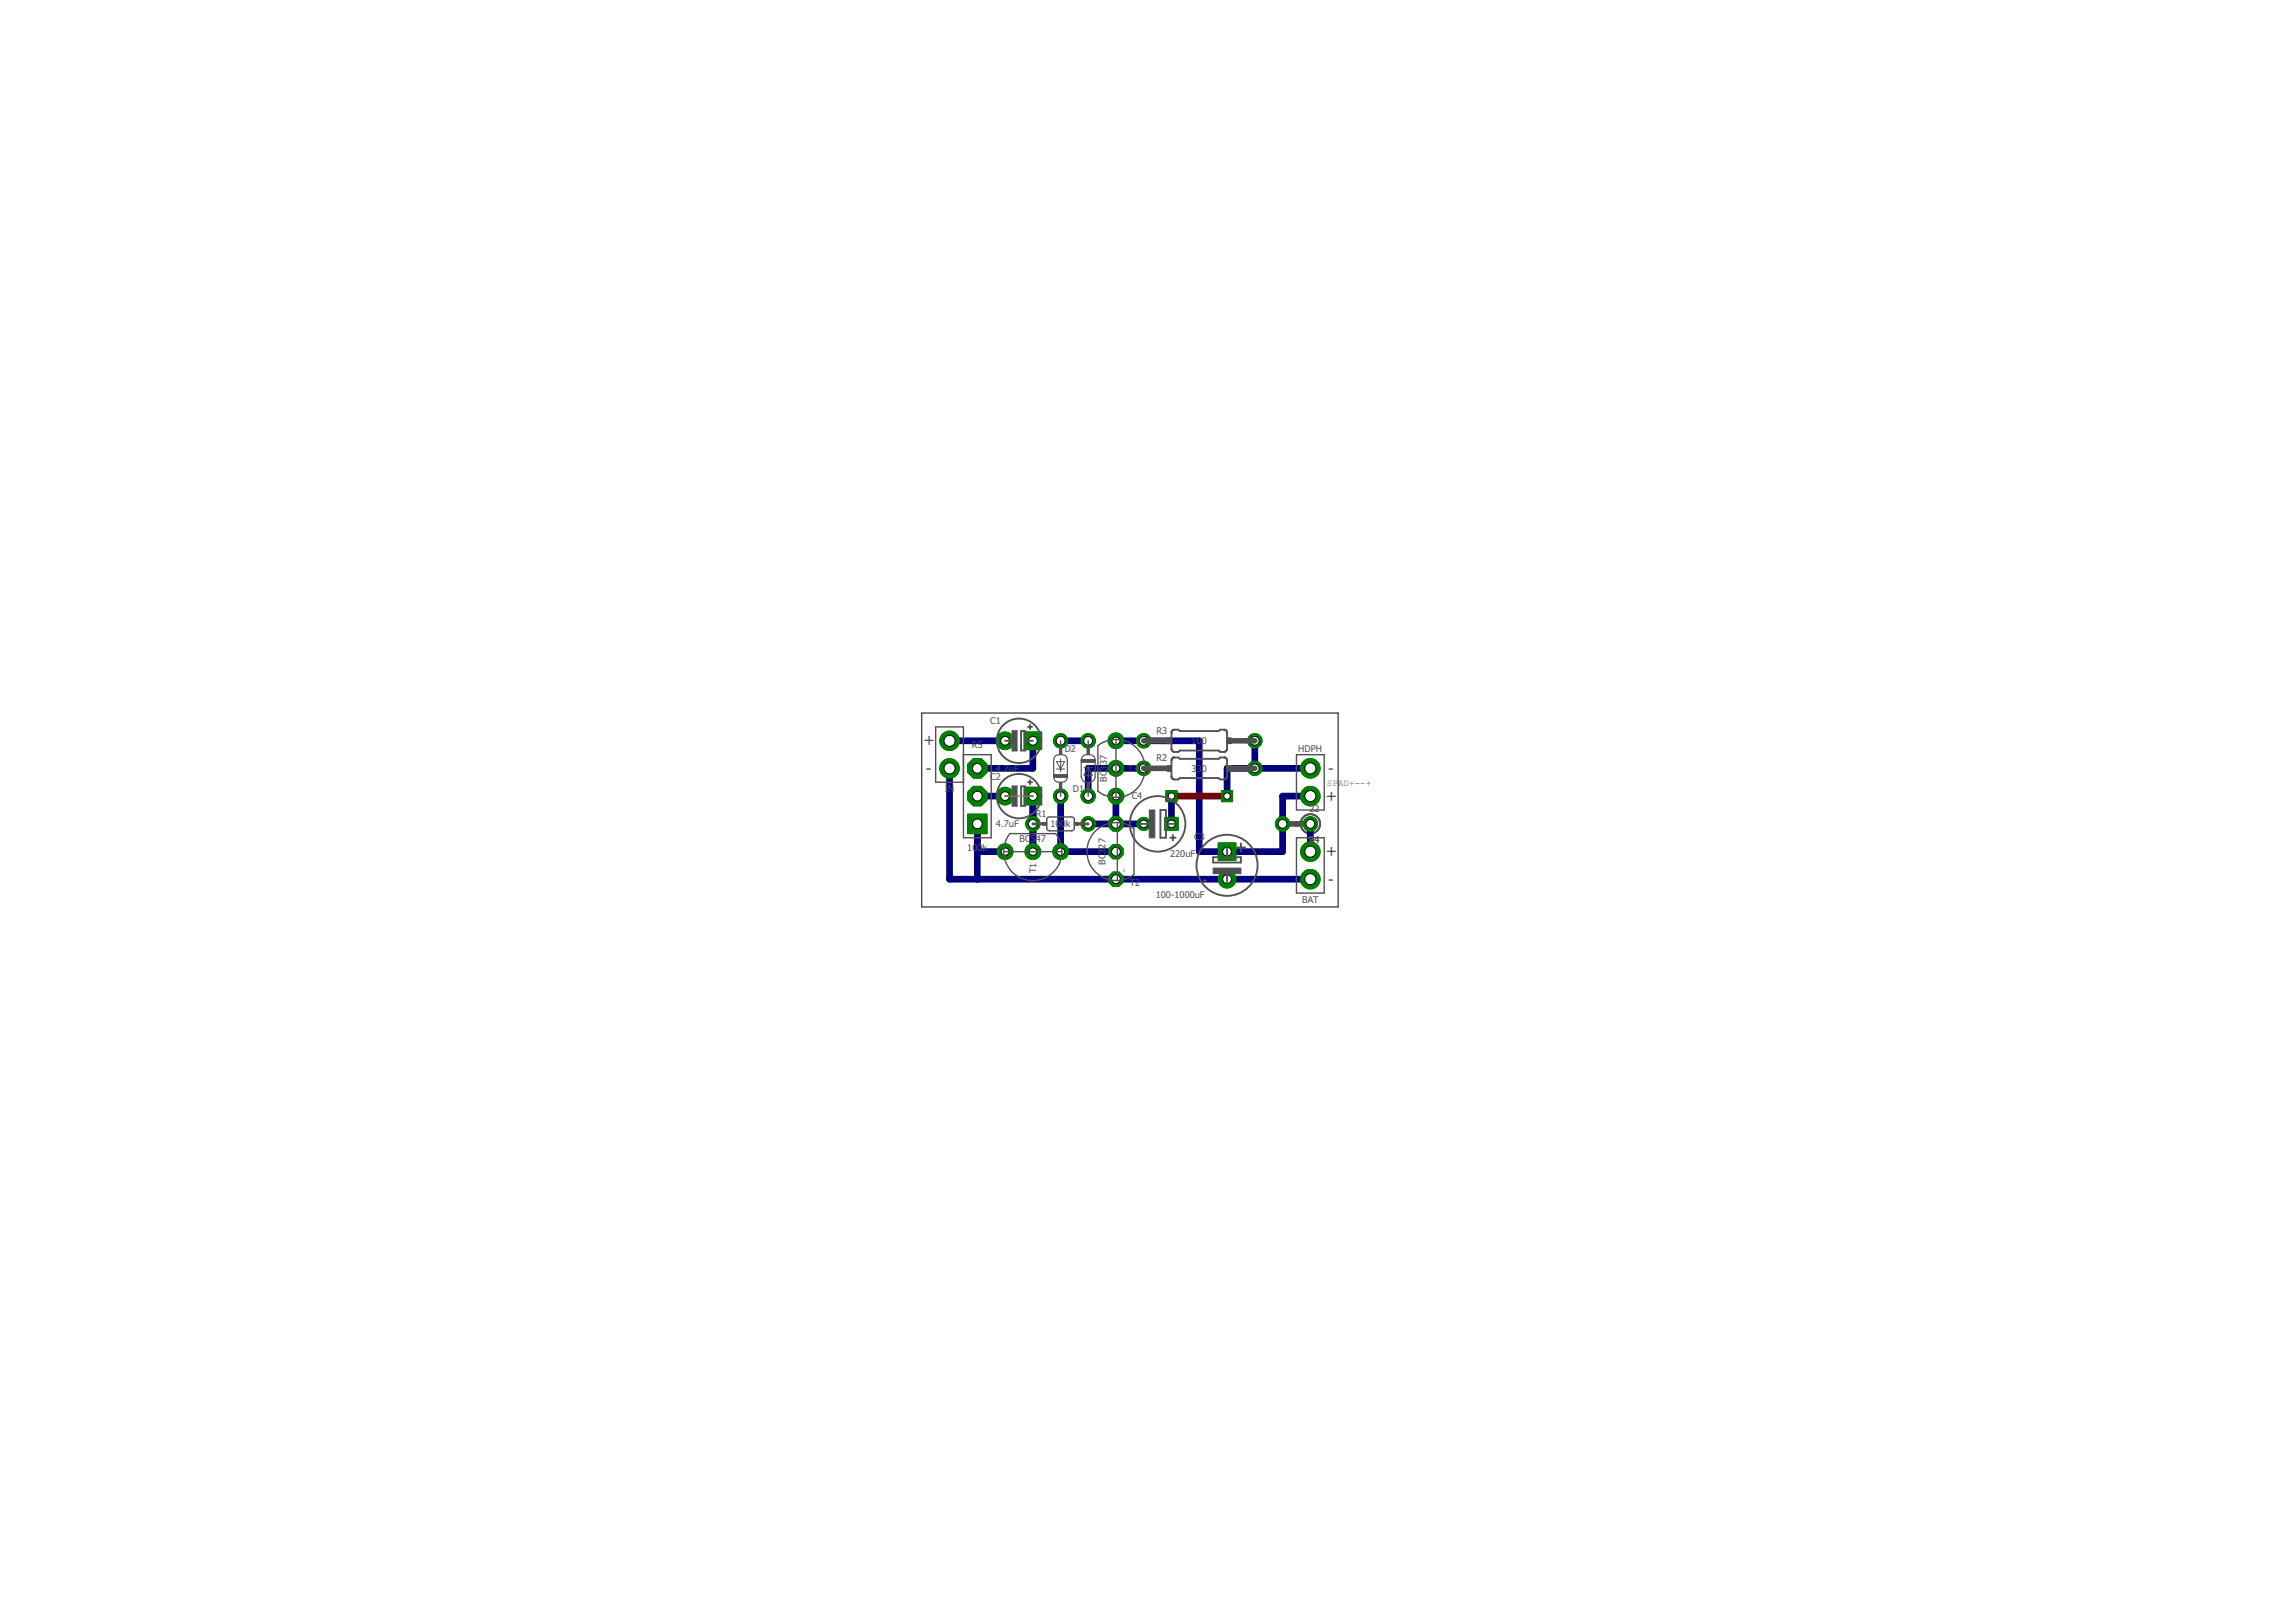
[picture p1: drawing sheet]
<svg xmlns="http://www.w3.org/2000/svg" width="210mm" height="148mm" viewBox="0 0 210 148" stroke-linecap="round" stroke-linejoin="round" font-family="sans-serif">
<defs><g id="words">
<g font-size="1.4" fill="#505050">
<text x="84.7" y="70.8">-</text>
<text x="85.4" y="68.3" transform="rotate(-90 85.4 68.3)">+</text>
<text x="121.5" y="70.8">-</text>
<text x="122.2" y="73.3" transform="rotate(-90 122.2 73.3)">+</text>
<text x="121.5" y="80.9">-</text>
<text x="122.2" y="78.4" transform="rotate(-90 122.2 78.4)">+</text>
</g>
<g font-size=".8" fill="#505050">
<text x="88.9" y="68.4">R5</text>
<text x="90.6" y="66.2">C1</text>
<text x="90.6" y="71.3">C2</text>
<text x="91.1" y="70.6">4.7uF</text>
<text x="97.4" y="68.8">D2</text>
<text x="101.2" y="71.5" transform="rotate(-90 101.2 71.5)">BC337</text>
<text x="103.1" y="70.6">T3</text>
<text x="105.8" y="69.6">R2</text>
<text x="105.8" y="67.1">R3</text>
<text x="109" y="70.6">33</text>
<text x="109" y="68">10</text>
<text x="109.9" y="70.6">0</text>
<text x="109.9" y="68">0</text>
<text x="118.7" y="68.8">HDPH</text>
<text x="121.4" y="71.9">SPAD+--+</text>
<text x="86.4" y="72.4">IN</text>
<text x="88.5" y="77.9">10</text>
<text x="89.4" y="77.9">0k</text>
<text x="91.1" y="75.6">4.7uF</text>
<text x="93.3" y="77">BC547</text>
<text x="94.7" y="74.7">R1</text>
<text x="96.1" y="75.6">10</text>
<text x="97" y="75.6">0k</text>
<text x="98.1" y="72.4">D1</text>
<text x="103.5" y="73.1">C4</text>
<text x="109.2" y="76.9">C</text>
<text x="109.7" y="76.9">3</text>
<text x="119.7" y="77.1">R4</text>
<text x="119.8" y="74.3">22</text>
<text x="94.8" y="79.9" transform="rotate(-90 94.8 79.9)">T1</text>
<text x="101.1" y="79.1" transform="rotate(-90 101.1 79.1)">BC327</text>
<text x="103.3" y="81">T2</text>
<text x="105.7" y="82.2">100-1000uF</text>
<text x="107" y="78.4">220uF</text>
<text x="119.1" y="82.6">BAT</text>
</g>
<text font-size=".4" fill="#505050" x="102.7" y="79.8">1</text>
</g></defs>
<circle cx="119.8" cy="75.4" r=".89" fill="none" stroke="#505050" stroke-width=".17"/>
<circle cx="119.8" cy="75.4" r=".64" fill="none" stroke="#505050" stroke-width=".09"/>
<path d="M117.3 75.4h2.5" fill="none" stroke="#505050" stroke-width=".51"/>
<g fill="none" stroke="#000080" stroke-width=".61">
<path d="M86.8 70.3v10.1h33M86.8 67.8h5.1M89.4 77.9h2.5M89.4 72.8h2.5M89.4 75.4v5M94.5 67.8v2.5h-5.1M94.5 72.8v5.1M97 72.8v5.1h5.1M97 67.8h2.5M99.5 75.4h5.1M102.1 67.8h7.6v10.1h7.6v-5.1h2.5M102.1 72.8v2.6"/>
<path d="M104.6 70.3h-5.1v2.5M107.1 72.8v2.6M114.8 67.8v2.5M119.8 70.3h-7.6v2.5M119.8 75.4v2.5"/>
</g>
<circle cx="119.8" cy="80.4" r=".89" fill="#008000" stroke="#008000" stroke-width=".09"/>
<circle cx="119.8" cy="80.4" r=".51" fill="#fff" stroke="#000" stroke-width=".09"/>
<circle cx="119.8" cy="77.9" r=".89" fill="#008000" stroke="#008000" stroke-width=".09"/>
<circle cx="119.8" cy="77.9" r=".51" fill="#fff" stroke="#000" stroke-width=".09"/>
<circle cx="91.9" cy="67.8" r=".8" fill="#008000" stroke="#008000" stroke-width=".09"/>
<circle cx="91.9" cy="67.8" r=".4" fill="#fff" stroke="#000" stroke-width=".09"/>
<path d="M93.7 67h1.6v1.6h-1.6z" fill="#008000" stroke="#008000" stroke-width=".09"/>
<circle cx="94.5" cy="67.8" r=".4" fill="#fff" stroke="#000" stroke-width=".09"/>
<circle cx="91.9" cy="72.8" r=".8" fill="#008000" stroke="#008000" stroke-width=".09"/>
<circle cx="91.9" cy="72.8" r=".4" fill="#fff" stroke="#000" stroke-width=".09"/>
<path d="M93.7 72h1.6v1.6h-1.6z" fill="#008000" stroke="#008000" stroke-width=".09"/>
<circle cx="94.5" cy="72.8" r=".4" fill="#fff" stroke="#000" stroke-width=".09"/>
<circle cx="112.2" cy="80.4" r=".8" fill="#008000" stroke="#008000" stroke-width=".09"/>
<circle cx="112.2" cy="80.4" r=".4" fill="#fff" stroke="#000" stroke-width=".09"/>
<path d="M111.4 77.1h1.6v1.6h-1.6z" fill="#008000" stroke="#008000" stroke-width=".09"/>
<circle cx="112.2" cy="77.9" r=".4" fill="#fff" stroke="#000" stroke-width=".09"/>
<circle cx="104.6" cy="75.3" r=".61" fill="#008000" stroke="#008000" stroke-width=".09"/>
<circle cx="104.6" cy="75.4" r=".35" fill="#fff" stroke="#000" stroke-width=".09"/>
<path d="M106.5 74.8h1.3v1.1h-1.3z" fill="#008000" stroke="#008000" stroke-width=".09"/>
<circle cx="107.2" cy="75.4" r=".35" fill="#fff" stroke="#000" stroke-width=".09"/>
<circle cx="119.8" cy="70.3" r=".89" fill="#008000" stroke="#008000" stroke-width=".09"/>
<circle cx="119.8" cy="70.3" r=".51" fill="#fff" stroke="#000" stroke-width=".09"/>
<circle cx="119.8" cy="72.8" r=".89" fill="#008000" stroke="#008000" stroke-width=".09"/>
<circle cx="119.8" cy="72.8" r=".51" fill="#fff" stroke="#000" stroke-width=".09"/>
<circle cx="86.8" cy="70.3" r=".89" fill="#008000" stroke="#008000" stroke-width=".09"/>
<circle cx="86.8" cy="70.3" r=".51" fill="#fff" stroke="#000" stroke-width=".09"/>
<circle cx="86.8" cy="67.8" r=".89" fill="#008000" stroke="#008000" stroke-width=".09"/>
<circle cx="86.8" cy="67.8" r=".51" fill="#fff" stroke="#000" stroke-width=".09"/>
<circle cx="94.5" cy="75.4" r=".66" fill="#008000" stroke="#008000" stroke-width=".09"/>
<circle cx="94.5" cy="75.4" r=".4" fill="#fff" stroke="#000" stroke-width=".09"/>
<circle cx="99.5" cy="75.4" r=".66" fill="#008000" stroke="#008000" stroke-width=".09"/>
<circle cx="99.5" cy="75.4" r=".4" fill="#fff" stroke="#000" stroke-width=".09"/>
<circle cx="104.6" cy="70.3" r=".66" fill="#008000" stroke="#008000" stroke-width=".09"/>
<circle cx="104.6" cy="70.3" r=".4" fill="#fff" stroke="#000" stroke-width=".09"/>
<circle cx="114.8" cy="70.3" r=".66" fill="#008000" stroke="#008000" stroke-width=".09"/>
<circle cx="114.8" cy="70.3" r=".4" fill="#fff" stroke="#000" stroke-width=".09"/>
<circle cx="104.6" cy="67.8" r=".66" fill="#008000" stroke="#008000" stroke-width=".09"/>
<circle cx="104.6" cy="67.8" r=".4" fill="#fff" stroke="#000" stroke-width=".09"/>
<circle cx="114.8" cy="67.8" r=".66" fill="#008000" stroke="#008000" stroke-width=".09"/>
<circle cx="114.8" cy="67.8" r=".4" fill="#fff" stroke="#000" stroke-width=".09"/>
<circle cx="117.3" cy="75.4" r=".66" fill="#008000" stroke="#008000" stroke-width=".09"/>
<circle cx="117.3" cy="75.4" r=".4" fill="#fff" stroke="#000" stroke-width=".09"/>
<circle cx="119.8" cy="75.4" r=".66" fill="#008000" stroke="#008000" stroke-width=".09"/>
<circle cx="119.8" cy="75.4" r=".4" fill="#fff" stroke="#000" stroke-width=".09"/>
<circle cx="89.4" cy="70.3" r=".96" fill="#008000" stroke="#008000" stroke-width=".09"/>
<circle cx="89.4" cy="70.3" r=".44" fill="#fff" stroke="#000" stroke-width=".09"/>
<circle cx="89.4" cy="72.8" r=".96" fill="#008000" stroke="#008000" stroke-width=".09"/>
<circle cx="89.4" cy="72.8" r=".44" fill="#fff" stroke="#000" stroke-width=".09"/>
<path d="M88.5 74.5h1.8v1.7h-1.8z" fill="#008000" stroke="#008000" stroke-width=".09"/>
<circle cx="89.4" cy="75.4" r=".44" fill="#fff" stroke="#000" stroke-width=".09"/>
<circle cx="97" cy="77.9" r=".72" fill="#008000" stroke="#008000" stroke-width=".09"/>
<circle cx="97" cy="77.9" r=".35" fill="#fff" stroke="#000" stroke-width=".09"/>
<circle cx="91.9" cy="77.9" r=".72" fill="#008000" stroke="#008000" stroke-width=".09"/>
<circle cx="91.9" cy="77.9" r=".35" fill="#fff" stroke="#000" stroke-width=".09"/>
<circle cx="94.5" cy="77.9" r=".72" fill="#008000" stroke="#008000" stroke-width=".09"/>
<circle cx="94.5" cy="77.9" r=".35" fill="#fff" stroke="#000" stroke-width=".09"/>
<circle cx="102.1" cy="75.4" r=".71" fill="#008000" stroke="#008000" stroke-width=".09"/>
<circle cx="102.1" cy="75.4" r=".4" fill="#fff" stroke="#000" stroke-width=".09"/>
<circle cx="102.1" cy="80.4" r=".71" fill="#008000" stroke="#008000" stroke-width=".09"/>
<circle cx="102.1" cy="80.4" r=".4" fill="#fff" stroke="#000" stroke-width=".09"/>
<circle cx="102.1" cy="77.9" r=".71" fill="#008000" stroke="#008000" stroke-width=".09"/>
<circle cx="102.1" cy="77.9" r=".4" fill="#fff" stroke="#000" stroke-width=".09"/>
<circle cx="102.1" cy="67.8" r=".72" fill="#008000" stroke="#008000" stroke-width=".09"/>
<circle cx="102.1" cy="67.8" r=".35" fill="#fff" stroke="#000" stroke-width=".09"/>
<circle cx="102.1" cy="72.8" r=".72" fill="#008000" stroke="#008000" stroke-width=".09"/>
<circle cx="102.1" cy="72.8" r=".35" fill="#fff" stroke="#000" stroke-width=".09"/>
<circle cx="102.1" cy="70.3" r=".72" fill="#008000" stroke="#008000" stroke-width=".09"/>
<circle cx="102.1" cy="70.3" r=".35" fill="#fff" stroke="#000" stroke-width=".09"/>
<circle cx="99.5" cy="67.8" r=".66" fill="#008000" stroke="#008000" stroke-width=".09"/>
<circle cx="99.5" cy="67.8" r=".4" fill="#fff" stroke="#000" stroke-width=".09"/>
<circle cx="99.5" cy="72.8" r=".66" fill="#008000" stroke="#008000" stroke-width=".09"/>
<circle cx="99.5" cy="72.8" r=".4" fill="#fff" stroke="#000" stroke-width=".09"/>
<circle cx="97" cy="72.8" r=".66" fill="#008000" stroke="#008000" stroke-width=".09"/>
<circle cx="97" cy="72.8" r=".4" fill="#fff" stroke="#000" stroke-width=".09"/>
<circle cx="97" cy="67.8" r=".66" fill="#008000" stroke="#008000" stroke-width=".09"/>
<circle cx="97" cy="67.8" r=".4" fill="#fff" stroke="#000" stroke-width=".09"/>
<path d="M106.6 72.3h1.1v1h-1.1z" fill="#008000" stroke="#008000" stroke-width=".09"/>
<circle cx="107.1" cy="72.8" r=".3" fill="#fff" stroke="#000" stroke-width=".09"/>
<path d="M111.7 72.3h1v1h-1z" fill="#008000" stroke="#008000" stroke-width=".09"/>
<circle cx="112.2" cy="72.8" r=".3" fill="#fff" stroke="#000" stroke-width=".09"/>
<path d="M107.1 72.8h5.1" fill="none" stroke="#800000" stroke-width=".61"/>
<circle cx="119.8" cy="80.4" r=".89" fill="#008000" stroke="#008000" stroke-width=".09"/>
<circle cx="119.8" cy="80.4" r=".51" fill="#fff" stroke="#000" stroke-width=".09"/>
<circle cx="119.8" cy="77.9" r=".89" fill="#008000" stroke="#008000" stroke-width=".09"/>
<circle cx="119.8" cy="77.9" r=".51" fill="#fff" stroke="#000" stroke-width=".09"/>
<circle cx="91.9" cy="67.8" r=".8" fill="#008000" stroke="#008000" stroke-width=".09"/>
<circle cx="91.9" cy="67.8" r=".4" fill="#fff" stroke="#000" stroke-width=".09"/>
<path d="M93.7 67h1.6v1.6h-1.6z" fill="#008000" stroke="#008000" stroke-width=".09"/>
<circle cx="94.5" cy="67.8" r=".4" fill="#fff" stroke="#000" stroke-width=".09"/>
<circle cx="91.9" cy="72.8" r=".8" fill="#008000" stroke="#008000" stroke-width=".09"/>
<circle cx="91.9" cy="72.8" r=".4" fill="#fff" stroke="#000" stroke-width=".09"/>
<path d="M93.7 72h1.6v1.6h-1.6z" fill="#008000" stroke="#008000" stroke-width=".09"/>
<circle cx="94.5" cy="72.8" r=".4" fill="#fff" stroke="#000" stroke-width=".09"/>
<circle cx="112.2" cy="80.4" r=".8" fill="#008000" stroke="#008000" stroke-width=".09"/>
<circle cx="112.2" cy="80.4" r=".4" fill="#fff" stroke="#000" stroke-width=".09"/>
<path d="M111.4 77.1h1.6v1.6h-1.6z" fill="#008000" stroke="#008000" stroke-width=".09"/>
<circle cx="112.2" cy="77.9" r=".4" fill="#fff" stroke="#000" stroke-width=".09"/>
<circle cx="104.6" cy="75.3" r=".61" fill="#008000" stroke="#008000" stroke-width=".09"/>
<circle cx="104.6" cy="75.4" r=".35" fill="#fff" stroke="#000" stroke-width=".09"/>
<path d="M106.5 74.8h1.3v1.1h-1.3z" fill="#008000" stroke="#008000" stroke-width=".09"/>
<circle cx="107.2" cy="75.4" r=".35" fill="#fff" stroke="#000" stroke-width=".09"/>
<circle cx="119.8" cy="70.3" r=".89" fill="#008000" stroke="#008000" stroke-width=".09"/>
<circle cx="119.8" cy="70.3" r=".51" fill="#fff" stroke="#000" stroke-width=".09"/>
<circle cx="119.8" cy="72.8" r=".89" fill="#008000" stroke="#008000" stroke-width=".09"/>
<circle cx="119.8" cy="72.8" r=".51" fill="#fff" stroke="#000" stroke-width=".09"/>
<circle cx="86.8" cy="70.3" r=".89" fill="#008000" stroke="#008000" stroke-width=".09"/>
<circle cx="86.8" cy="70.3" r=".51" fill="#fff" stroke="#000" stroke-width=".09"/>
<circle cx="86.8" cy="67.8" r=".89" fill="#008000" stroke="#008000" stroke-width=".09"/>
<circle cx="86.8" cy="67.8" r=".51" fill="#fff" stroke="#000" stroke-width=".09"/>
<circle cx="94.5" cy="75.4" r=".66" fill="#008000" stroke="#008000" stroke-width=".09"/>
<circle cx="94.5" cy="75.4" r=".4" fill="#fff" stroke="#000" stroke-width=".09"/>
<circle cx="99.5" cy="75.4" r=".66" fill="#008000" stroke="#008000" stroke-width=".09"/>
<circle cx="99.5" cy="75.4" r=".4" fill="#fff" stroke="#000" stroke-width=".09"/>
<circle cx="104.6" cy="70.3" r=".66" fill="#008000" stroke="#008000" stroke-width=".09"/>
<circle cx="104.6" cy="70.3" r=".4" fill="#fff" stroke="#000" stroke-width=".09"/>
<circle cx="114.8" cy="70.3" r=".66" fill="#008000" stroke="#008000" stroke-width=".09"/>
<circle cx="114.8" cy="70.3" r=".4" fill="#fff" stroke="#000" stroke-width=".09"/>
<circle cx="104.6" cy="67.8" r=".66" fill="#008000" stroke="#008000" stroke-width=".09"/>
<circle cx="104.6" cy="67.8" r=".4" fill="#fff" stroke="#000" stroke-width=".09"/>
<circle cx="114.8" cy="67.8" r=".66" fill="#008000" stroke="#008000" stroke-width=".09"/>
<circle cx="114.8" cy="67.8" r=".4" fill="#fff" stroke="#000" stroke-width=".09"/>
<circle cx="117.3" cy="75.4" r=".66" fill="#008000" stroke="#008000" stroke-width=".09"/>
<circle cx="117.3" cy="75.4" r=".4" fill="#fff" stroke="#000" stroke-width=".09"/>
<circle cx="119.8" cy="75.4" r=".66" fill="#008000" stroke="#008000" stroke-width=".09"/>
<circle cx="119.8" cy="75.4" r=".4" fill="#fff" stroke="#000" stroke-width=".09"/>
<circle cx="89.4" cy="70.3" r=".96" fill="#008000" stroke="#008000" stroke-width=".09"/>
<circle cx="89.4" cy="70.3" r=".44" fill="#fff" stroke="#000" stroke-width=".09"/>
<circle cx="89.4" cy="72.8" r=".96" fill="#008000" stroke="#008000" stroke-width=".09"/>
<circle cx="89.4" cy="72.8" r=".44" fill="#fff" stroke="#000" stroke-width=".09"/>
<path d="M88.5 74.5h1.8v1.7h-1.8z" fill="#008000" stroke="#008000" stroke-width=".09"/>
<circle cx="89.4" cy="75.4" r=".44" fill="#fff" stroke="#000" stroke-width=".09"/>
<circle cx="97" cy="77.9" r=".72" fill="#008000" stroke="#008000" stroke-width=".09"/>
<circle cx="97" cy="77.9" r=".35" fill="#fff" stroke="#000" stroke-width=".09"/>
<circle cx="91.9" cy="77.9" r=".72" fill="#008000" stroke="#008000" stroke-width=".09"/>
<circle cx="91.9" cy="77.9" r=".35" fill="#fff" stroke="#000" stroke-width=".09"/>
<circle cx="94.5" cy="77.9" r=".72" fill="#008000" stroke="#008000" stroke-width=".09"/>
<circle cx="94.5" cy="77.9" r=".35" fill="#fff" stroke="#000" stroke-width=".09"/>
<circle cx="102.1" cy="75.4" r=".71" fill="#008000" stroke="#008000" stroke-width=".09"/>
<circle cx="102.1" cy="75.4" r=".4" fill="#fff" stroke="#000" stroke-width=".09"/>
<circle cx="102.1" cy="80.4" r=".71" fill="#008000" stroke="#008000" stroke-width=".09"/>
<circle cx="102.1" cy="80.4" r=".4" fill="#fff" stroke="#000" stroke-width=".09"/>
<circle cx="102.1" cy="77.9" r=".71" fill="#008000" stroke="#008000" stroke-width=".09"/>
<circle cx="102.1" cy="77.9" r=".4" fill="#fff" stroke="#000" stroke-width=".09"/>
<circle cx="102.1" cy="67.8" r=".72" fill="#008000" stroke="#008000" stroke-width=".09"/>
<circle cx="102.1" cy="67.8" r=".35" fill="#fff" stroke="#000" stroke-width=".09"/>
<circle cx="102.1" cy="72.8" r=".72" fill="#008000" stroke="#008000" stroke-width=".09"/>
<circle cx="102.1" cy="72.8" r=".35" fill="#fff" stroke="#000" stroke-width=".09"/>
<circle cx="102.1" cy="70.3" r=".72" fill="#008000" stroke="#008000" stroke-width=".09"/>
<circle cx="102.1" cy="70.3" r=".35" fill="#fff" stroke="#000" stroke-width=".09"/>
<circle cx="99.5" cy="67.8" r=".66" fill="#008000" stroke="#008000" stroke-width=".09"/>
<circle cx="99.5" cy="67.8" r=".4" fill="#fff" stroke="#000" stroke-width=".09"/>
<circle cx="99.5" cy="72.8" r=".66" fill="#008000" stroke="#008000" stroke-width=".09"/>
<circle cx="99.5" cy="72.8" r=".4" fill="#fff" stroke="#000" stroke-width=".09"/>
<circle cx="97" cy="72.8" r=".66" fill="#008000" stroke="#008000" stroke-width=".09"/>
<circle cx="97" cy="72.8" r=".4" fill="#fff" stroke="#000" stroke-width=".09"/>
<circle cx="97" cy="67.8" r=".66" fill="#008000" stroke="#008000" stroke-width=".09"/>
<circle cx="97" cy="67.8" r=".4" fill="#fff" stroke="#000" stroke-width=".09"/>
<path d="M106.6 72.3h1.1v1h-1.1z" fill="#008000" stroke="#008000" stroke-width=".09"/>
<circle cx="107.1" cy="72.8" r=".3" fill="#fff" stroke="#000" stroke-width=".09"/>
<path d="M111.7 72.3h1v1h-1z" fill="#008000" stroke="#008000" stroke-width=".09"/>
<circle cx="112.2" cy="72.8" r=".3" fill="#fff" stroke="#000" stroke-width=".09"/>
<g fill="none" stroke="#505050" stroke-width=".13">
<path d="M88.1 69h2.6v7.6h-2.6v-10.1h-2.5v5h2.5M91.8 77.9a2.66 2.66 0 0 0 2.7 2.6 2.66 2.66 0 0 0 2.6-2.6M91.8 77.9h5.3M92 76.8l.4-.6h4.1a2.31 2.31 0 0 1 .6 1.7M92.1 76.8l-.2 .3-.1 .8M95.8 74.8l2.3-.1 .2 .2v.9l-.3 .2h-2.1l-.2-.2zM97 67.8v.6M97 72.2v.6M99.5 67.8v.6M99.5 72.2v.6M100.9 72.7l1.2 .2M102.1 67.6a2.66 2.66 0 0 1 2.6 2.7 2.66 2.66 0 0 1-2.6 2.6"/>
<path d="M102.1 67.6a2.59 2.59 0 0 0-1.7 .6v4.2l.6 .3M102.1 67.6v5.3M102.2 75.2a2.66 2.66 0 0 0-2.8 2.7 2.66 2.66 0 0 0 2.8 2.6M102.2 75.2l1 .3M102.2 75.2v5.3M103.2 75.5l.5 .3v4.2l-.8 .4-.7 .1M118.6 76.6h2.5v5.1h-2.5zM118.6 69h2.5v5.1h-2.5z"/>
</g>
<g fill="none" stroke="#505050" stroke-width=".17">
<path d="M91.9 67.8h.7M91.9 72.8h.7M92.6 66.9h.4v1.7h-.4zM92.6 71.9h.4v1.8h-.4zM93.4 66.9h.4v1.7h-.4zM93.4 71.9h.4v1.8h-.4zM93.8 67.8h.7M93.8 72.8h.7M94 66.5h.4M94 71.5h.4M94.2 66.3v.4M94.2 71.4v.3"/>
<path d="M104.2 75.4h1M106.1 74.1h.5v2.5h-.5zM106.6 75.4h.9M107 76.6h.5M107.2 69.3h.6l.1 .1h3.6l.1-.1h.5l.1 .2v1.6l-.2 .2h-.4l-.1-.1h-3.6l-.1 .1h-.5l-.2-.3v-1.5zM107.2 66.8l.6-.1 .1 .2h3.6l.1-.2 .5 .1 .1 .2v1.6l-.2 .2h-.4l-.1-.2h-3.6l-.1 .2-.5-.1-.2-.2v-1.5zM107.3 76.4v.5M111 78.4h2.5v.5h-2.5zM112.2 77.5v.9M112.2 79.8v1M113.1 77.5h.8M113.5 77.1v.8"/>
<path d="M110.1 80.5h.2"/>
<circle cx="93.2" cy="72.8" r="2.03"/>
<circle cx="93.2" cy="67.8" r="2.03"/>
<circle cx="105.9" cy="75.4" r="2.54"/>
<circle cx="112.2" cy="79.1" r="2.79"/>
</g>
<g fill="#505050" stroke="#505050" stroke-width=".09">
<path d="M92.7 67h.2v1.6h-.2z"/>
<path d="M92.7 72h.2v1.6h-.2z"/>
<path d="M98.3 75.2h.3v.3h-.3z"/>
<path d="M95.4 75.2h.3v.3h-.3z"/>
<path d="M112.2 70h.4v.5h-.4z"/>
<path d="M106.8 70h.3v.5h-.3z"/>
<path d="M112.2 67.5h.4v.5h-.4z"/>
<path d="M106.8 67.5h.3v.5h-.3z"/>
<path d="M98.9 69.5h1.3v.2h-1.3z"/>
<path d="M99.4 68.4h.2v.6h-.2z"/>
<path d="M99.4 71.6h.2v.6h-.2z"/>
<path d="M96.4 70.8h1.2v.3h-1.2z"/>
<path d="M96.9 71.6h.2v.6h-.2z"/>
<path d="M96.9 68.4h.2v.6h-.2z"/>
<path d="M111 79.4h2.5v.5h-2.5z"/>
<path d="M105.1 74.1h.5v2.5h-.5z"/>
</g>
<path d="M96.6 69.1a.66 .66 0 0 1 1 .4v1.5a.65 .65 0 0 1-.5 .6 .65 .65 0 0 1-.6-.3l-.1-.3v-1.5zM99.1 69.1a.66 .66 0 0 1 1.1 .4v1.5a.65 .65 0 0 1-.7 .6 .65 .65 0 0 1-.6-.6v-1.5z" fill="none" stroke="#505050" stroke-width=".11"/>
<path d="M96.6 69.7h.8l-.4 .6zM96.6 70.3h.8M97 69.4v1.2M99.1 70.2h.8M99.5 70.2l.4 .7h-.8zM99.5 70v1.2" fill="none" stroke="#505050" stroke-width=".09"/>
<path d="M94.5 75.4h.9M98.6 75.4h.9" fill="none" stroke="#505050" stroke-width=".25"/>
<path d="M104.6 70.3h2.2M104.6 67.8h2.2M112.6 70.3h2.2M112.6 67.8h2.2" fill="none" stroke="#505050" stroke-width=".51"/>
<path d="M91.9 72.8h2.6" fill="none" stroke="#808000" stroke-width=".09"/>
<path d="M84.3 65.2h38.1v17.8h-38.1z" fill="none" stroke="#000" stroke-width=".09"/>
<use href="#words"/>
</svg>
